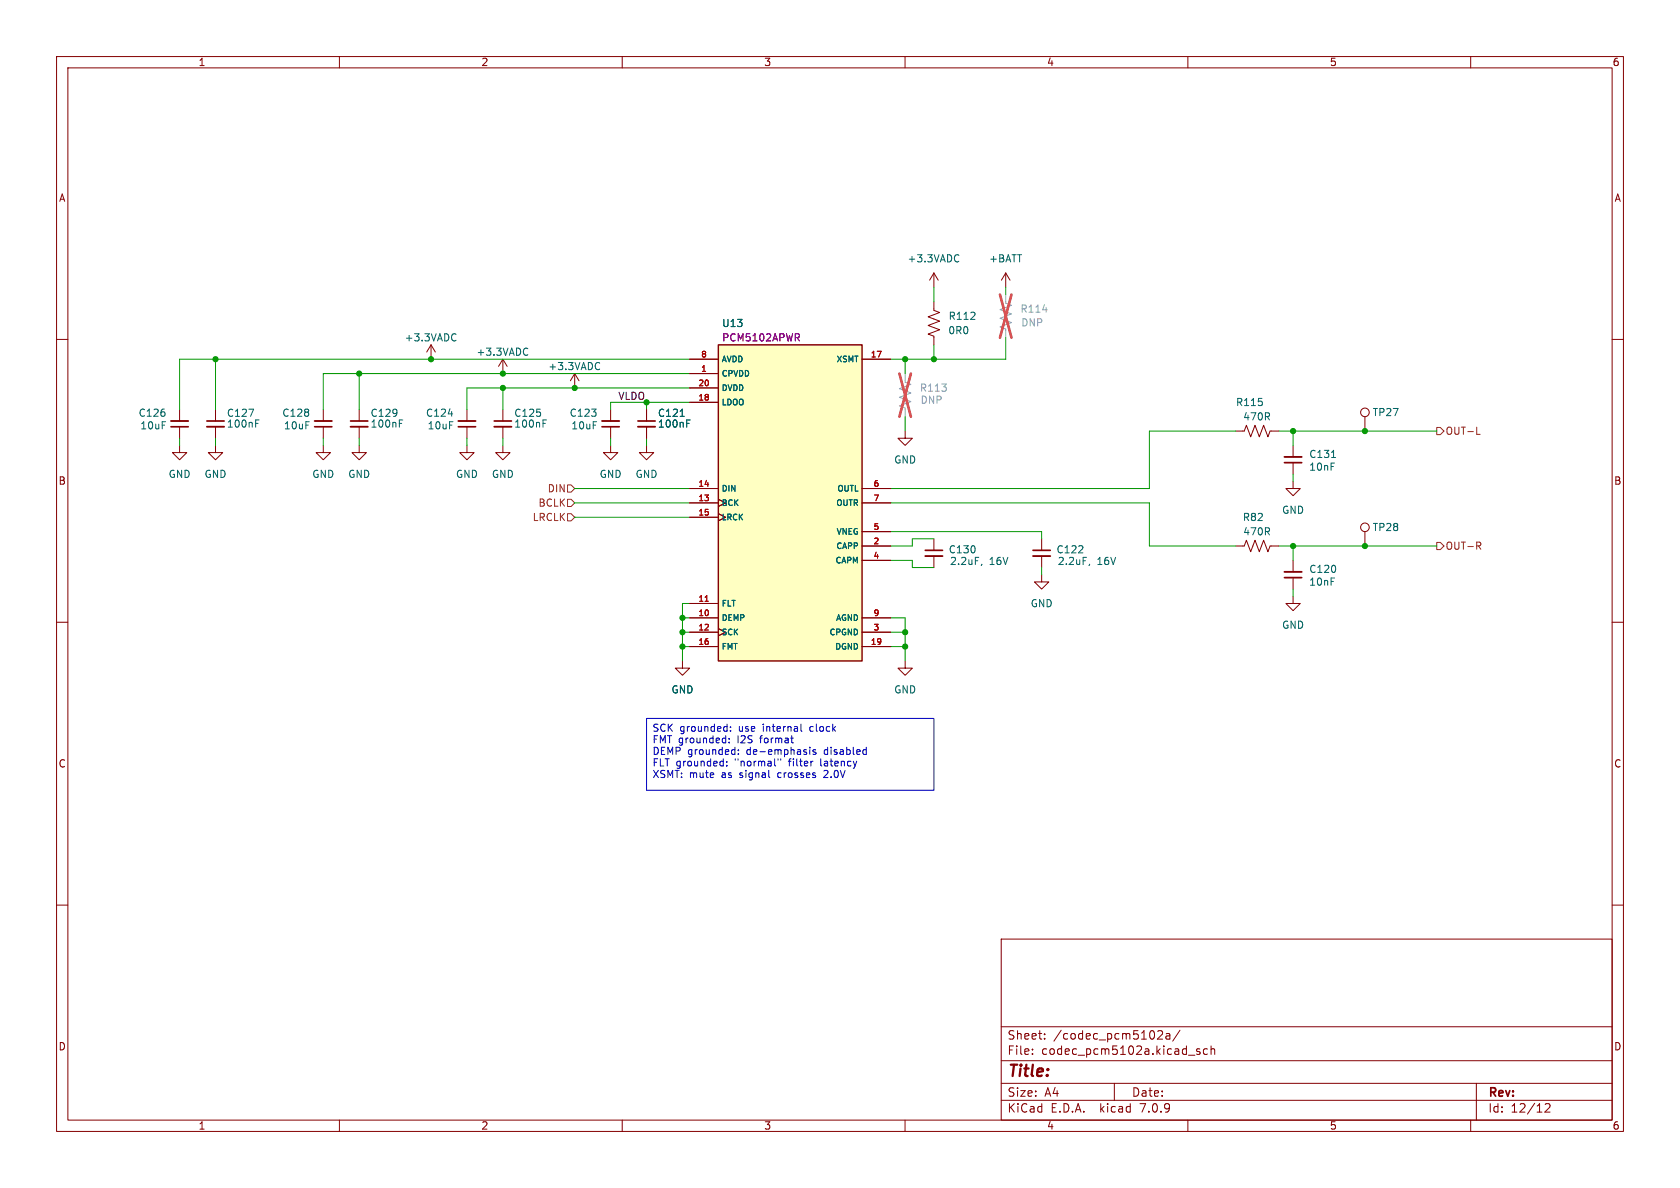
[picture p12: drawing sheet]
<svg xmlns="http://www.w3.org/2000/svg" width="297mm" height="210mm" viewBox="0 0 297 210" stroke-linecap="round" stroke-linejoin="round" font-family="sans-serif">
<defs><g id="words">
<text font-size="2.8" fill="#840000" x="178" y="190.9">Title:</text>
<g font-size="2.1" fill="#840000">
<text x="178" y="184">Sheet:</text>
<text x="186.2" y="184">/codec_pcm5102a/</text>
<text x="178" y="186.7">File:</text>
<text x="184.1" y="186.7">codec_pcm5102a.kicad_sch</text>
<text x="178" y="196.9">KiCad</text>
<text x="178" y="194.1">Size:</text>
<text x="184.7" y="194.1">A4</text>
<text x="185.7" y="196.9">E.D.A.</text>
<text x="194.6" y="196.9">kicad</text>
<text x="200" y="194.1">Date:</text>
<text x="201.8" y="196.9">7.0.9</text>
<text x="263" y="194.3">Rev:</text>
<text x="263" y="196.9">Id:</text>
<text x="267.1" y="196.9">12/12</text>
</g>
<g font-size="1.8" fill="#840000">
<text x="35" y="11.9">1</text>
<text x="85" y="11.9">2</text>
<text x="135" y="11.9">3</text>
<text x="185" y="11.9">4</text>
<text x="235" y="11.9">5</text>
<text x="285" y="11.9">6</text>
<text x="10.3" y="35.9">A</text>
<text x="285.3" y="35.9">A</text>
<text x="10.3" y="85.9">B</text>
<text x="285.3" y="85.9">B</text>
<text x="10.3" y="135.9">C</text>
<text x="285.3" y="135.9">C</text>
<text x="10.3" y="185.9">D</text>
<text x="285.3" y="185.9">D</text>
<text x="35" y="199.9">1</text>
<text x="85" y="199.9">2</text>
<text x="135" y="199.9">3</text>
<text x="185" y="199.9">4</text>
<text x="235" y="199.9">5</text>
<text x="285" y="199.9">6</text>
</g>
<g font-size="1.8" fill="#006464">
<text x="160.3" y="46.6">+3.3VADC</text>
<text x="174.8" y="46.6">+BATT</text>
<text x="127.6" y="58">U13</text>
<text x="167.5" y="59.3">0R0</text>
<text x="167.6" y="56.7">R112</text>
<text x="71.4" y="60.6">+3.3VADC</text>
<text x="84.1" y="63.1">+3.3VADC</text>
<text x="96.8" y="65.6">+3.3VADC</text>
<text x="218.4" y="72">R115</text>
<text x="24.4" y="73.9">C126</text>
<text x="24.7" y="76.1">10uF</text>
<text x="40" y="73.9">C127</text>
<text x="40" y="75.8">100nF</text>
<text x="49.8" y="73.9">C128</text>
<text x="50.1" y="76.1">10uF</text>
<text x="65.4" y="73.9">C129</text>
<text x="65.4" y="75.8">100nF</text>
<text x="75.2" y="73.9">C124</text>
<text x="75.5" y="76.1">10uF</text>
<text x="90.8" y="73.9">C125</text>
<text x="90.8" y="75.8">100nF</text>
<text x="100.6" y="73.9">C123</text>
<text x="100.9" y="76.1">10uF</text>
<text x="116.2" y="73.9">C121</text>
<text x="116.2" y="75.8">100nF</text>
<text x="219.7" y="74.5">470R</text>
<text x="242.6" y="73.8">TP27</text>
<text x="158" y="82.1">GND</text>
<text x="231.4" y="83.4">10nF</text>
<text x="231.4" y="81.2">C131</text>
<text x="29.7" y="84.7">GND</text>
<text x="36.1" y="84.7">GND</text>
<text x="55.1" y="84.7">GND</text>
<text x="61.5" y="84.7">GND</text>
<text x="80.5" y="84.7">GND</text>
<text x="86.9" y="84.7">GND</text>
<text x="105.9" y="84.7">GND</text>
<text x="112.3" y="84.7">GND</text>
<text x="219.6" y="92.3">R82</text>
<text x="219.7" y="94.8">470R</text>
<text x="226.6" y="91">GND</text>
<text x="242.6" y="94.1">TP28</text>
<text x="167.6" y="98">C130</text>
<text x="167.9" y="100.1">2.2uF,</text>
<text x="174.9" y="100.1">16V</text>
<text x="186.7" y="98">C122</text>
<text x="186.9" y="100.1">2.2uF,</text>
<text x="193.9" y="100.1">16V</text>
<text x="231.4" y="101.5">C120</text>
<text x="182.1" y="107.5">GND</text>
<text x="231.4" y="103.7">10nF</text>
<text x="226.6" y="111.4">GND</text>
<text x="118.6" y="122.8">GND</text>
<text x="158" y="122.8">GND</text>
</g>
<g font-size="1.8" fill="#989898">
<text x="180.3" y="55.5">R114</text>
<text x="180.4" y="57.9">DNP</text>
<text x="162.5" y="69.4">R113</text>
<text x="162.7" y="71.6">DNP</text>
</g>
<text font-size="1.8" fill="#840084" x="127.6" y="60.6">PCM5102APWR</text>
<text font-size="1.8" fill="#0f0f0f" x="109.2" y="70.8">VLDO</text>
<g font-size="1.8" fill="#725600">
<text x="255.5" y="77.1">OUT-L</text>
<text x="95.1" y="89.8">BCLK</text>
<text x="96.7" y="87.2">DIN</text>
<text x="94.1" y="92.3">LRCLK</text>
<text x="255.5" y="97.4">OUT-R</text>
</g>
<g font-size="1.8" fill="#0000c2">
<text x="115.3" y="129.7">SCK</text>
<text x="115.3" y="131.7">FMT grounded:</text>
<text x="120.2" y="129.7">grounded:</text>
<text x="130.5" y="131.7">I2S</text>
<text x="130.7" y="129.7">use</text>
<text x="134.7" y="131.7">format</text>
<text x="135.2" y="129.7">internal</text>
<text x="143.6" y="129.7">clock</text>
<text x="115.3" y="133.8">DEMP grounded:</text>
<text x="115.3" y="135.8">FLT grounded:</text>
<text x="115.3" y="137.9">XSMT: mute</text>
<text x="127.7" y="137.9">as</text>
<text x="130.1" y="135.8">&quot;normal&quot;</text>
<text x="131" y="137.9">signal</text>
<text x="132.1" y="133.8">de-emphasis</text>
<text x="138" y="137.9">crosses</text>
<text x="139.7" y="135.8">filter</text>
<text x="145.5" y="135.8">latency</text>
<text x="146" y="133.8">disabled</text>
<text x="146.3" y="137.9">2.0V</text>
</g>
<g font-size="1.4" fill="#a90000">
<text x="123.8" y="65.8">1</text>
<text x="123.8" y="63.2">8</text>
<text x="153.8" y="63.2">17</text>
<text x="123.4" y="70.9">18</text>
<text x="123.4" y="68.3">20</text>
<text x="123.4" y="88.6">13</text>
<text x="123.4" y="86.1">14</text>
<text x="154.3" y="86.1">6</text>
<text x="154.3" y="88.6">7</text>
<text x="123.4" y="91.2">15</text>
<text x="154.3" y="93.7">5</text>
<text x="154.3" y="96.3">2</text>
<text x="154.3" y="98.8">4</text>
<text x="123.4" y="106.4">11</text>
<text x="123.4" y="109">10</text>
<text x="123.4" y="111.5">12</text>
<text x="154.3" y="111.5">3</text>
<text x="154.3" y="109">9</text>
<text x="123.4" y="114">16</text>
<text x="153.8" y="114">19</text>
</g>
<g font-size="1.4" fill="#006464">
<text x="127.5" y="64.2">AVDD</text>
<text x="147.8" y="64.2">XSMT</text>
<text x="127.5" y="66.8">CPVDD</text>
<text x="127.5" y="71.9">LDOO</text>
<text x="127.5" y="69.3">DVDD</text>
<text x="127.5" y="89.6">BCK</text>
<text x="127.5" y="87.1">DIN</text>
<text x="147.7" y="89.6">OUTR</text>
<text x="147.9" y="87.1">OUTL</text>
<text x="127.5" y="92.2">LRCK</text>
<text x="147.8" y="94.7">VNEG</text>
<text x="147.6" y="99.8">CAPM</text>
<text x="147.7" y="97.3">CAPP</text>
<text x="127.5" y="107.4">FLT</text>
<text x="127.5" y="110">DEMP</text>
<text x="127.5" y="112.5">SCK</text>
<text x="146.5" y="112.5">CPGND</text>
<text x="147.7" y="110">AGND</text>
<text x="127.5" y="115">FMT</text>
<text x="147.5" y="115">DGND</text>
</g>
</g></defs>
<g fill="none" stroke="#840000" stroke-width=".18">
<path d="M10 10h277v190h-277zM12 12h273v186h-273zM60 10v2M110 10v2M160 10v2M210 10v2M260 10v2M10 60h2M165.1 53.3v1.6l1 .3-2 .8 2 .8-2 .7 2 .8-2 .8 1 .3v1.6M165.1 48.3v2.5M165.1 48.3l-.8 1.2M165.1 48.3l.8 1.2"/>
<path d="M177.8 48.3l-.8 1.2M177.8 48.3v2.5M177.8 48.3l.8 1.2M285 60h2M31.7 78.7v1.3h1.3l-1.3 1.3-1.2-1.3h1.2M31.7 72.4v2M31.7 75.4v2.1M38.1 78.7v1.3h1.3l-1.3 1.3-1.3-1.3h1.3M38.1 72.4v2M38.1 75.4v2.1M57.1 78.7v1.3h1.3l-1.3 1.3-1.2-1.3h1.2M57.1 72.4v2"/>
<path d="M57.1 75.4v2.1M63.5 78.7v1.3h1.3l-1.3 1.3-1.3-1.3h1.3M63.5 72.4v2M63.5 75.4v2.1M76.2 61l-.8 1.2M76.2 61v2.5M76.2 61l.8 1.2M82.5 78.7v1.3h1.3l-1.3 1.3-1.2-1.3h1.2M82.5 72.4v2M82.5 75.4v2.1M88.9 78.7v1.3h1.3l-1.3 1.3-1.3-1.3h1.3M88.9 63.5l-.8 1.3"/>
<path d="M88.9 63.5v2.5M88.9 72.4v2M88.9 75.4v2.1M88.9 63.5l.8 1.3M101.6 66l-.8 1.3M101.6 66v2.6M101.6 66l.8 1.3M107.9 78.7v1.3h1.3l-1.3 1.3-1.2-1.3h1.2M107.9 72.4v2M107.9 75.4v2.1M114.3 78.7v1.3h1.3l-1.3 1.3-1.3-1.3h1.3M114.3 72.4v2"/>
<path d="M114.3 75.4v2.1M121.9 66h5.1M121.9 63.5h5.1M121.9 71.1h5.1M121.9 68.6h5.1M152.4 63.5h5.1M160 76.2v1.3h1.3l-1.3 1.2-1.3-1.2h1.3M218.4 76.2h1.6l.3-1 .8 2 .8-2 .7 2 .8-2 .8 2 .3-1h1.6M228.6 78.7v2.1M241.3 73.7v2.5M121.9 88.9h5.1M121.9 86.4h5.1"/>
<path d="M121.9 91.4h5.1M127 88.3l1.3 .6-1.3 .6M127 90.8l1.3 .6-1.3 .7M152.4 96.5h5.1M152.4 88.9h5.1M152.4 86.4h5.1M152.4 99.1h5.1M152.4 94h5.1M165.1 95.3v2M165.1 98.3v2M184.1 95.3v2M184.1 98.3v2"/>
<path d="M218.4 96.5h1.6l.3-1 .8 2 .8-2 .7 2 .8-2 .8 2 .3-1h1.6M228.6 85.1v1.3h1.3l-1.3 1.2-1.3-1.2h1.3M228.6 81.8v2M228.6 99.1v2M241.3 94v2.5M10 110h2M120.6 116.8v1.3h1.3l-1.3 1.3-1.2-1.3h1.2M121.9 109.2h5.1M121.9 106.7h5.1M121.9 111.8h5.1M121.9 114.3h5.1M127 111.1l1.3 .7-1.3 .6"/>
<path d="M152.4 109.2h5.1M152.4 111.8h5.1M152.4 114.3h5.1M160 116.8v1.3h1.3l-1.3 1.3-1.3-1.3h1.3M184.1 101.6v1.3h1.3l-1.3 1.2-1.2-1.2h1.2M228.6 105.4v1.3h1.3l-1.3 1.3-1.3-1.3h1.3M228.6 102.1v2M285 110h2M10 160h2M285 160h2M177 166h108v32h-108zM60 198v2"/>
<path d="M110 198v2M160 198v2M177 194.5h108M177 191.5h108M177 187.5h108M177 181.5h108M182.5 186.3v.1M182.5 185.5v.1M184.7 183.6v.1M184.7 182.8v.1M197 191.5v3M204.7 182.3l.5-.1 .3 .1v.3l-.9 1.1h.9"/>
<path d="M206.2 182.8h.5l.1 .9M206.8 183.1h-.5a.29 .29 0 0 0-.2 .3 .29 .29 0 0 0 .2 .3l.5-.1M208.6 182.1l-1.3 2M210 198v2M210.1 186.5h1.1M212.1 185.5l-.4-.1-.2 .2 .1 .2 .5 .2v.3h-.6M213.5 185.5l-.5-.1-.3 .3v.4l.2 .2h.6M214.1 185.5l.2-.1 .4 .1v.9M214.1 184.9v1.5M260 198v2M261 191.5v6.5M273.2 195.2l.5-.1 .3 .1v.3l-.9 1.1h.9"/>
<circle cx="241.3" cy="72.9" r=".76"/>
<circle cx="241.3" cy="93.2" r=".76"/>
</g>
<path d="M114.3 127h50.8v12.7h-50.8z" fill="#fff" stroke="#fff" stroke-width=".18"/>
<path d="M177.8 52.1v1.5l1 .4-2 .7 2 .8-2 .8 2 .7-2 .8 1 .4v1.5M160 66v1.6l1 .3-2 .8 2 .8-2 .7 2 .8-2 .8 1 .3v1.6" fill="none" stroke="#a1a1a1" stroke-width=".18"/>
<path d="M184.3 54.8h.8" fill="none" stroke="#989898" stroke-width=".18"/>
<path d="M176.8 52.1l2 7.6M178.8 52.1l-2 7.6M159 66l2 7.7M161 66l-2 7.7" fill="none" stroke="#eb3a3d" stroke-width=".46"/>
<path d="M30.2 74.4h3.1M36.6 75.4h3M55.6 74.4h3.1M62 75.4h3M81 74.4h3.1M87.4 75.4h3M106.4 74.4h3.1M112.8 75.4h3M163.6 98.3h3M182.6 98.3h3.1M227.1 80.8h3M227.1 101.1h3" fill="none" stroke="#840000" stroke-width=".33"/>
<path d="M30.2 75.4h3.1M36.6 74.4h3M55.6 75.4h3.1M62 74.4h3M81 75.4h3.1M87.4 74.4h3M106.4 75.4h3.1M112.8 74.4h3M163.6 97.3h3M182.6 97.3h3.1M227.1 81.8h3M227.1 102.1h3" fill="none" stroke="#840000" stroke-width=".3"/>
<g fill="none" stroke="#006464" stroke-width=".18">
<path d="M80.4 59l.2 .1M169.3 45l.2 .2M169.5 46.2l-.2 .1M44 72.3h.8l-.5 1.3M45.2 74.8h.4M45.2 74.2h.6M70.6 74.8h.4M70.6 74.2h.6M79.2 73.2h.8M80.6 60.1l-.2 .2M93.1 61.5l.2 .2M93.3 62.7l-.2 .1"/>
<path d="M96 74.8h.4M96 74.2h.6M105.8 64.1l.2 .1M106 65.2l-.2 .1M120.2 73.6h.8M121.4 74.8h.4M121.4 74.2h.6M173.6 99.7l-.1 .3M192.6 99.7l-.1 .3M235.4 80.9h.7"/>
</g>
<path d="M127 61h25.4v55.8h-25.4z" fill="#ffffc2" stroke="#ffffc2" stroke-width=".18"/>
<path d="M127 61h25.4v55.8h-25.4z" fill="none" stroke="#840000" stroke-width=".25"/>
<path d="M124.7 106.3h.5" fill="none" stroke="#a90000" stroke-width=".18"/>
<path d="M140.9 59.7l.4 .6M141.3 59.1v.4" fill="none" stroke="#840084" stroke-width=".18"/>
<path d="M254 75.6h.6l.7 .6-.7 .6h-.6zM261.1 76.8h.6M100.3 90.8h.7l.6 .6-.6 .7h-.7zM100.3 88.3h.7l.6 .6-.6 .6h-.7zM100.3 85.7h.7l.6 .7-.6 .6h-.7zM254 95.9h.6l.7 .6-.7 .7h-.6zM261.4 96.5l.4 .6M261.5 95.8l.3 .3-.1 .3-.2 .1" fill="none" stroke="#725600" stroke-width=".18"/>
<g fill="none" stroke="#0000c2" stroke-width=".18">
<path d="M114.3 127h50.8v12.7h-50.8zM128.5 135.3v.1M128.9 131.2v.1M128.9 130.5v.2M129.1 129.2v.1M129.1 128.5v.1M130.5 133.2v.2M130.5 132.6v.1M139.8 130.5h.5M140.1 131.3h.2M141.6 128v1.1l.2 .2M143.2 132.1v.1"/>
<path d="M143.2 132.5v.9M143.6 134.6h.1M144.2 132.6l-.3-.1-.2 .2 .1 .2 .4 .1v.3h-.5M146.3 136.7l-.7 .8h.8M153 132.5l.1 .1M153.1 132.1v1.3M153.1 133.3l-.1 .1"/>
</g>
<g fill="none" stroke="#009600" stroke-width=".18">
<path d="M165.1 50.8v2.5M177.8 59.7v3.8h-20.3M177.8 50.8v1.3M31.7 77.5v1.2M38.1 63.5v8.9M38.1 77.5v1.2M57.1 77.5v1.2M63.5 66v6.4M63.5 77.5v1.2M82.5 77.5v1.2M88.9 68.6v3.8M88.9 77.5v1.2"/>
<path d="M107.9 77.5v1.2M114.3 71.1v1.3M114.3 77.5v1.2M121.9 68.6h-39.4v3.8M121.9 63.5h-90.2v8.9M121.9 66h-64.8v6.4M121.9 71.1h-14v1.3M160 63.5v2.5M160 73.7v2.5M165.1 61v2.5M218.4 76.2h-15.2v10.2h-45.7M226.1 76.2h27.9"/>
<path d="M228.6 76.2v2.5M101.6 91.4h20.3M101.6 86.4h20.3M101.6 88.9h20.3M157.5 88.9h45.7v7.6h15.2M157.5 94h26.6v1.3M157.5 99.1h3.8v1.2h3.8M165.1 95.3h-3.8v1.2h-3.8M226.1 96.5h27.9M228.6 83.8v1.3M228.6 96.5v2.6M120.6 109.2h1.3"/>
<path d="M120.6 114.3h1.3M120.6 111.8h1.3M121.9 106.7h-1.3v10.1M157.5 109.2h2.5v7.6M157.5 114.3h2.5M157.5 111.8h2.5M184.1 100.3v1.3M228.6 104.1v1.3"/>
</g>
<g fill="#009600" stroke="#009600" stroke-width=".18">
<circle cx="160" cy="114.3" r=".46"/>
<circle cx="160" cy="111.8" r=".46"/>
<circle cx="160" cy="63.5" r=".46"/>
<circle cx="165.1" cy="63.5" r=".46"/>
<circle cx="120.6" cy="111.8" r=".46"/>
<circle cx="120.6" cy="114.3" r=".46"/>
<circle cx="114.3" cy="71.1" r=".46"/>
<circle cx="120.6" cy="109.2" r=".46"/>
<circle cx="101.6" cy="68.6" r=".46"/>
<circle cx="88.9" cy="68.6" r=".46"/>
<circle cx="38.1" cy="63.5" r=".46"/>
<circle cx="88.9" cy="66" r=".46"/>
<circle cx="76.2" cy="63.5" r=".46"/>
<circle cx="63.5" cy="66" r=".46"/>
<circle cx="241.3" cy="76.2" r=".46"/>
<circle cx="228.6" cy="76.2" r=".46"/>
<circle cx="241.3" cy="96.5" r=".46"/>
<circle cx="228.6" cy="96.5" r=".46"/>
</g>
<use href="#words"/>
</svg>
